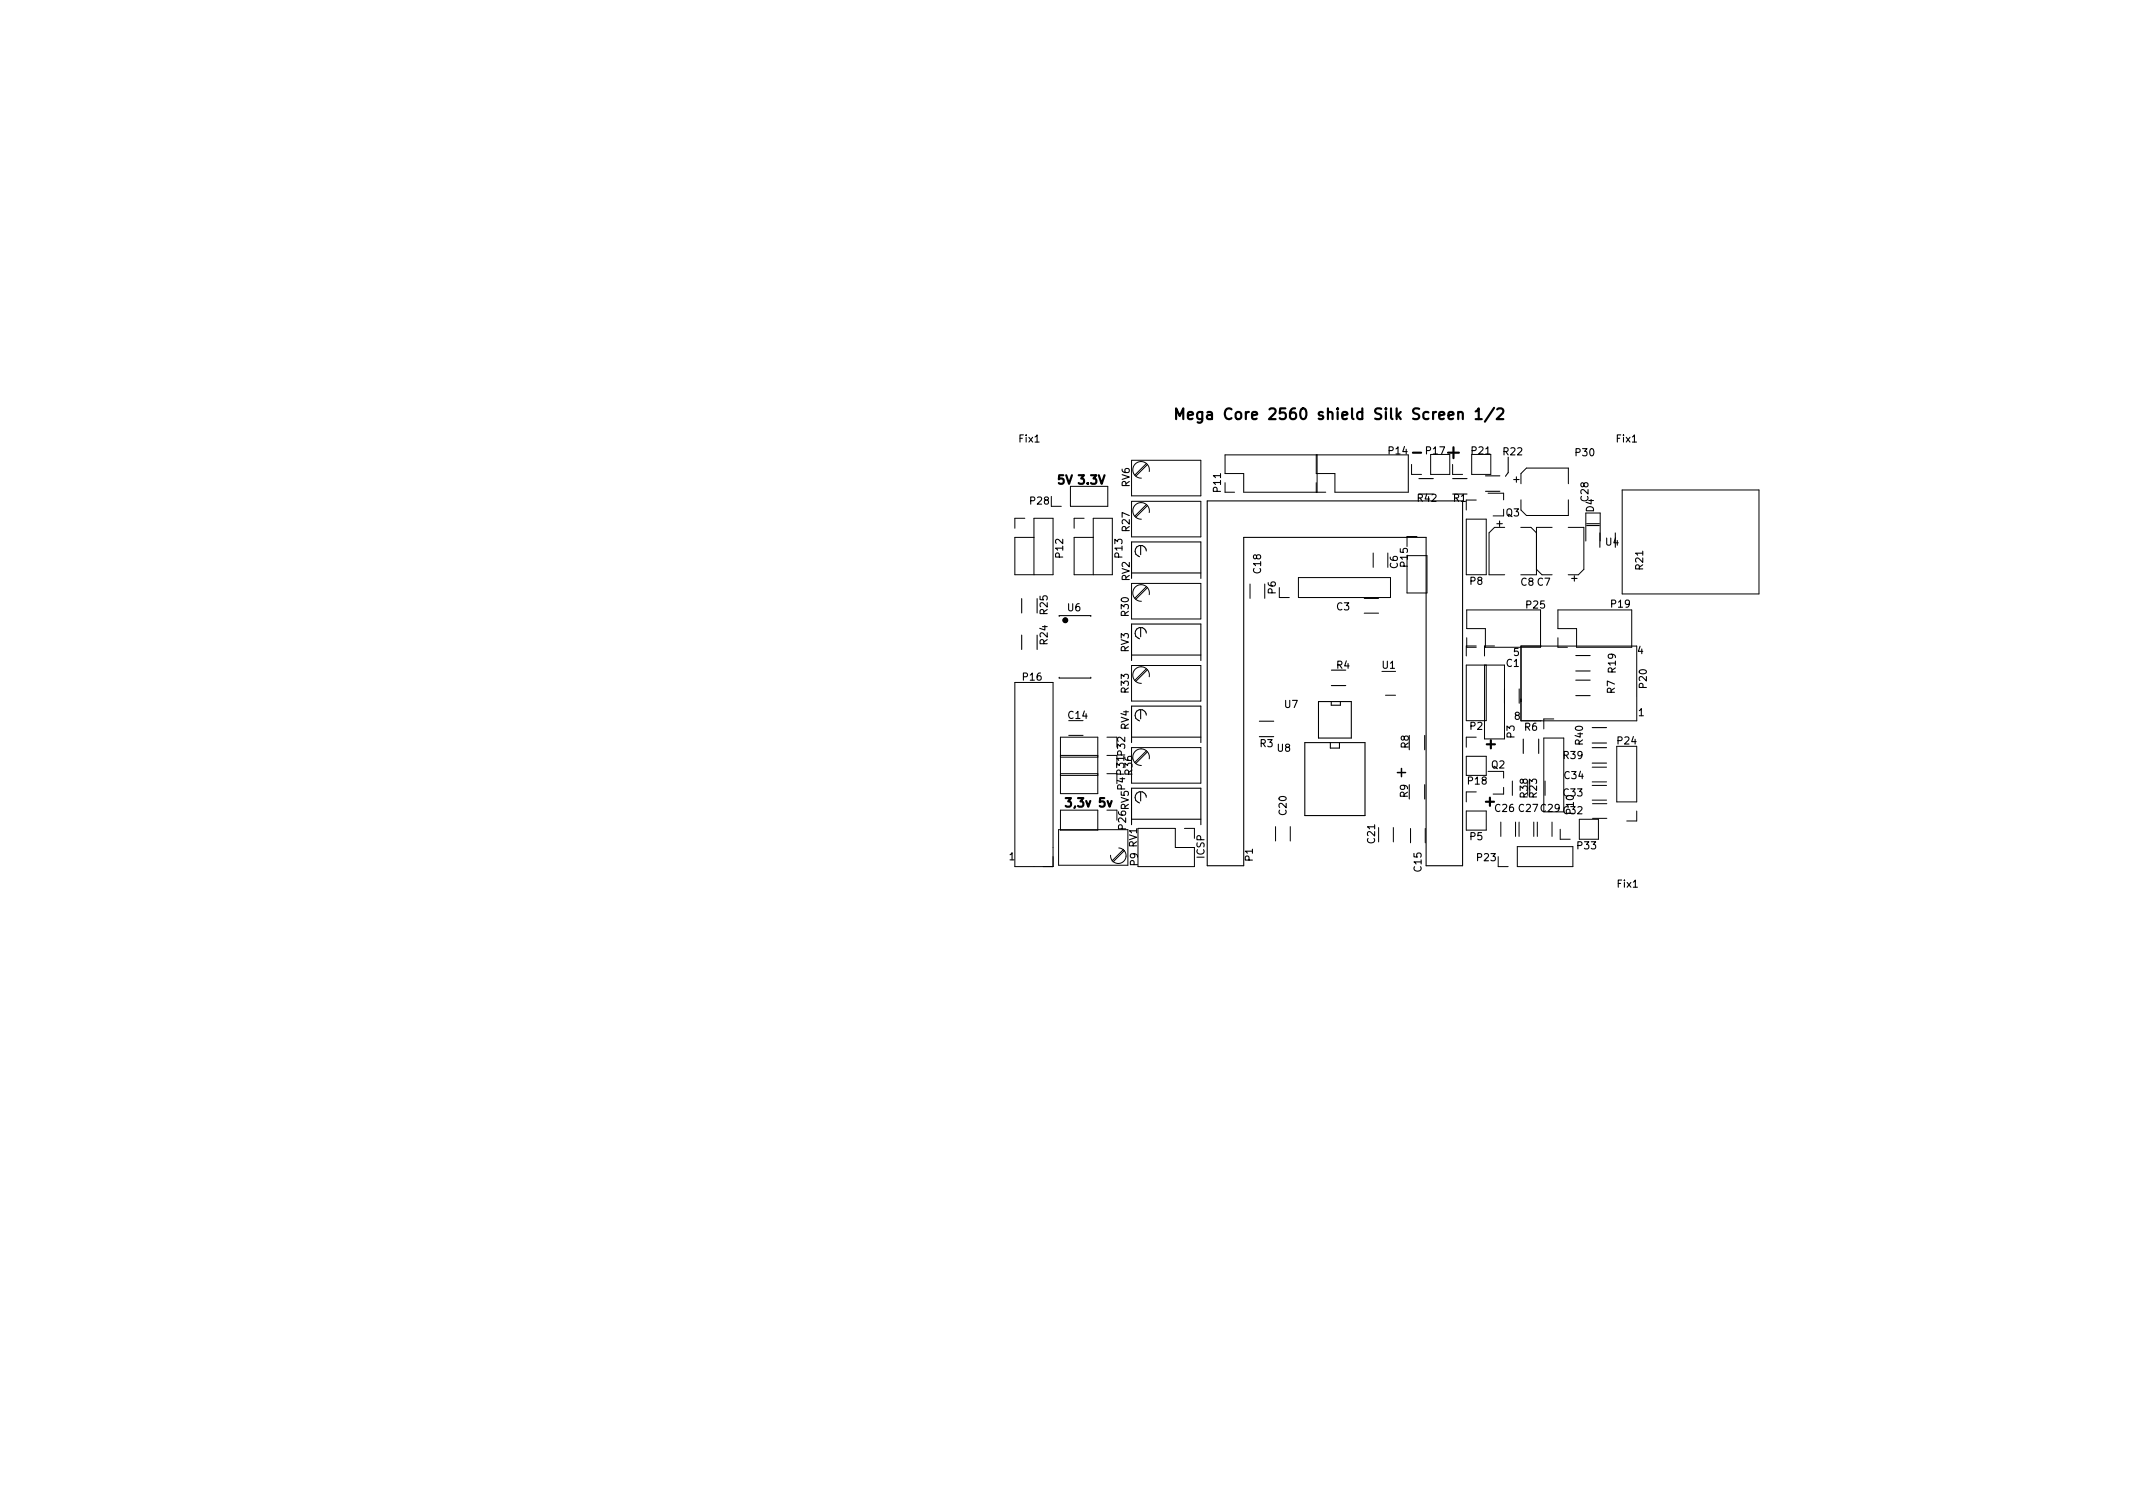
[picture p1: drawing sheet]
<svg xmlns="http://www.w3.org/2000/svg" width="297mm" height="210mm" viewBox="0 0 297 210" stroke-linecap="round" stroke-linejoin="round" font-family="sans-serif">
<defs><g id="words">
<text font-size="2.8" x="201.6" y="63.9">+</text>
<g font-size="2.1">
<text x="167.6" y="58.4">Mega Core 2560 shield Silk Screen 1/2</text>
<text x="197.7" y="62.4" transform="rotate(-180 197.7 62.4)">-</text>
<text x="207" y="104.3">+</text>
<text x="194.6" y="108.2">+</text>
<text x="206.9" y="112.3">+</text>
</g>
<g font-size="1.7">
<text x="147.3" y="67.4">5V 3.3V</text>
<text x="148.8" y="112.4">3,3v 5v</text>
</g>
<g font-size="1.4">
<text x="142" y="61.6">Fix1</text>
<text x="193.4" y="63.3">P14</text>
<text x="198.6" y="63.3">P17</text>
<text x="205" y="63.3">P21</text>
<text x="209.4" y="63.4">R22</text>
<text x="219.5" y="63.5">P30</text>
<text x="225.1" y="61.6">Fix1</text>
<text x="143.5" y="70.2">P28</text>
<text x="157.3" y="67.8" transform="rotate(-90 157.3 67.8)">RV6</text>
<text x="170" y="68.4" transform="rotate(-90 170 68.4)">P11</text>
<text x="197.4" y="69.9">R42</text>
<text x="202.4" y="69.9">R1</text>
<text x="209.7" y="71.9">Q3</text>
<text x="210.8" y="67.2">+</text>
<text x="221.2" y="69.8" transform="rotate(-90 221.2 69.8)">C28</text>
<text x="222" y="71.3" transform="rotate(-90 222 71.3)">D4</text>
<text x="148" y="77.6" transform="rotate(-90 148 77.6)">P12</text>
<text x="156.3" y="77.6" transform="rotate(-90 156.3 77.6)">P13</text>
<text x="157.3" y="73.9" transform="rotate(-90 157.3 73.9)">R27</text>
<text x="209.3" y="73.3" transform="rotate(-90 209.3 73.3)">+</text>
<text x="223.6" y="76">U4</text>
<text x="157.3" y="80.9" transform="rotate(-90 157.3 80.9)">RV2</text>
<text x="175.6" y="79.8" transform="rotate(-90 175.6 79.8)">C18</text>
<text x="177.7" y="82.7" transform="rotate(-90 177.7 82.7)">P6</text>
<text x="194.7" y="79.1" transform="rotate(-90 194.7 79.1)">C6</text>
<text x="196" y="78.9" transform="rotate(-90 196 78.9)">P15</text>
<text x="204.7" y="81.4">P8</text>
<text x="211.8" y="81.6">C8 C7</text>
<text x="219.7" y="80.9" transform="rotate(-90 219.7 80.9)">+</text>
<text x="228.8" y="79.3" transform="rotate(-90 228.8 79.3)">R21</text>
<text x="145.9" y="89.7" transform="rotate(-90 145.9 89.7)">R24</text>
<text x="145.9" y="85.5" transform="rotate(-90 145.9 85.5)">R25</text>
<text x="148.7" y="85.1">U6</text>
<text x="157.2" y="85.8" transform="rotate(-90 157.2 85.8)">R30</text>
<text x="186.2" y="85">C3</text>
<text x="212.6" y="84.7">P25</text>
<text x="224.4" y="84.6">P19</text>
<text x="142.5" y="94.8">P16</text>
<text x="157.2" y="90.8" transform="rotate(-90 157.2 90.8)">RV3</text>
<text x="186.2" y="93.1">R4</text>
<text x="192.5" y="93.1">U1</text>
<text x="209.8" y="92.9">C1</text>
<text x="210.8" y="91.3">5</text>
<text x="225" y="93.6" transform="rotate(-90 225 93.6)">R19</text>
<text x="228.1" y="91.1">4</text>
<text x="229.3" y="95.8" transform="rotate(-90 229.3 95.8)">P20</text>
<text x="148.8" y="100.1">C14</text>
<text x="157.2" y="101.6" transform="rotate(-90 157.2 101.6)">RV4</text>
<text x="157.2" y="96.4" transform="rotate(-90 157.2 96.4)">R33</text>
<text x="178.9" y="98.6">U7</text>
<text x="204.7" y="101.6">P2</text>
<text x="210.9" y="100.2">8</text>
<text x="212.3" y="101.7">R6</text>
<text x="224.9" y="96.5" transform="rotate(-90 224.9 96.5)">R7</text>
<text x="228.2" y="99.7">1</text>
<text x="157.7" y="107.9" transform="rotate(-90 157.7 107.9)">R36</text>
<text x="175.5" y="104">R3</text>
<text x="177.9" y="104.7">U8</text>
<text x="196.2" y="104.2" transform="rotate(-90 196.2 104.2)">R8</text>
<text x="207.7" y="107">Q2</text>
<text x="210.9" y="102.7" transform="rotate(-90 210.9 102.7)">P3</text>
<text x="217.8" y="105.7">R39</text>
<text x="220.4" y="103.7" transform="rotate(-90 220.4 103.7)">R40</text>
<text x="225.3" y="103.6">P24</text>
<text x="156.7" y="110" transform="rotate(-90 156.7 110)">P4 P31P32</text>
<text x="157.2" y="112.8" transform="rotate(-90 157.2 112.8)">RV5</text>
<text x="179.2" y="113.4" transform="rotate(-90 179.2 113.4)">C20</text>
<text x="196" y="111" transform="rotate(-90 196 111)">R9</text>
<text x="204.5" y="109.2">P18</text>
<text x="208.2" y="113">C26 C27 C29 C32</text>
<text x="212.7" y="111" transform="rotate(-90 212.7 111)">R38</text>
<text x="214" y="111" transform="rotate(-90 214 111)">R23</text>
<text x="217.8" y="110.9">C33</text>
<text x="217.9" y="108.5">C34</text>
<text x="219.2" y="113.3" transform="rotate(-90 219.2 113.3)">P10</text>
<text x="140.6" y="119.8">1</text>
<text x="156.8" y="115.4" transform="rotate(-90 156.8 115.4)">P26</text>
<text x="167.7" y="119.5" transform="rotate(-90 167.7 119.5)">ICSP</text>
<text x="174.5" y="119.9" transform="rotate(-90 174.5 119.9)">P1</text>
<text x="191.5" y="117.4" transform="rotate(-90 191.5 117.4)">C21</text>
<text x="204.7" y="117">P5</text>
<text x="205.7" y="119.9">P23</text>
<text x="219.7" y="118.3">P33</text>
<text x="158.5" y="120.5" transform="rotate(-90 158.5 120.5)">P9 RV1</text>
<text x="198" y="121.3" transform="rotate(-90 198 121.3)">C15</text>
<text x="225.3" y="123.6">Fix1</text>
</g>
</g></defs>
<g fill="none" stroke="#000" stroke-width=".15">
<path d="M157.6 79.8h9.6M158.8 76v1.2M159.6 76.7a.79 .79 0 0 0-.7-.8 .79 .79 0 0 0-.8 .7 .79 .79 0 0 0 .6 .9M168.1 69.7h35.6v50.8h-5.1v-45.7h-25.4v45.7h-5.1zM197.6 66.6h2M202.3 66.6h2M206.9 68.4h2M206.9 66.3h2M210 63.7v2.1l-.4 .5M220.9 72.9h1.8M220.9 73.2h1.8M222.8 74.2v2"/>
<path d="M224.9 74.2v2M142.3 83.4v2M142.3 88.4v2M144.4 88.4v2M147.5 85.8v-.1h4.4v.1M147.5 94.3v.1h4.4v-.1M157.6 80.5v-5h9.6v5M157.6 88.2v-1.3h9.6v5.1M157.6 99.6v-1.3h9.6v5.1M157.6 89.4v2.6M157.6 91.2h9.6M158.8 87.4v1.3"/>
<path d="M158.8 98.8v1.3M159.6 99.6a.79 .79 0 0 0-.7-.8 .79 .79 0 0 0-.8 .7 .79 .79 0 0 0 .6 .9M159.6 88.2a.79 .79 0 0 0-.7-.8 .79 .79 0 0 0-.8 .7 .79 .79 0 0 0 .6 .9M183.6 97.7h4.6v5.1h-4.6zM185.4 97.7v.5h1.3v-.5M185.4 93.3h2M185.4 95.5h2M219.4 91.3h2M219.4 93.4h2M219.4 94.7h2M219.4 96.9h2M157.6 114.1h9.6"/>
<path d="M157.6 109.8h9.6v5M157.6 100.9v2.5M157.6 112.3v2.5M157.6 102.6h9.6M158.8 110.3v1.2M159.6 111a.79 .79 0 0 0-.7-.8 .79 .79 0 0 0-.8 .7 .79 .79 0 0 0 .6 .9M175.4 100.4h2M181.7 103.4h8.4v10.2h-8.4zM185.3 103.4v.8h1.2v-.8M198.4 102.4v2M198.4 109.3v2M212.1 102.9v2"/>
<path d="M214.3 102.9v2M221.7 106.3h2M221.7 104.1h2M221.7 103.5h2M221.7 101.3h2"/>
</g>
<path d="M163.8 58.4v-1.5l.5 1 .5-1v1.5M165.4 57.9l.7-.2v-.3h-.5l-.2 .2 .1 .7 .1 .1 .5-.1M167.4 57.4v1.2a.41 .41 0 0 1-.6 .2M167.4 57.4h-.4l-.3 .2v.5l.2 .2 .1 .1 .4-.1M205.5 58.4h.9M208.1 56.8l-1.3 1.9M208.5 57l.2-.1h.5a.41 .41 0 0 1 .1 .6l-.9 .9h1M148.4 86.4h.1" fill="none" stroke="#000" stroke-width=".3"/>
<g fill="none" stroke="#000" stroke-width=".14">
<path d="M142.7 72.2h-1.4v1.4M144 74.8h-2.7v5.2h5.3v-7.8h-2.6v7.8M146.4 70.5h1.4M149.1 67.7h5.2v2.8h-5.2zM151 72.2h-1.4v1.4M152.2 74.8h-2.6v5.2h5.3v-7.8h-2.7v7.8M157.6 64.1h9.6v4.9h-9.6zM157.6 69.8h9.6v5h-9.6zM159.6 70.3l-1.6 1.6M159.6 64.5l-1.6 1.7M159.8 70.4l-1.6 1.6M159.8 64.7l-1.6 1.6"/>
<path d="M160 71.4a1.15 1.15 0 0 0-.9-1.4 1.15 1.15 0 0 0-1.3 1.1 1.15 1.15 0 0 0 1.1 1.2M160 65.7a1.15 1.15 0 0 0-.9-1.4 1.15 1.15 0 0 0-1.3 1.1 1.15 1.15 0 0 0 1.1 1.2M170.6 67.2v1.3h1.3M183.3 63.3v2.6h2.6v2.6h10.2v-5.2h-25.5v2.6h2.6v2.6h11.4M183.3 67.2v1.3M183.4 63.3v5.2M191.2 77v2M195.9 77.4h2.8v5.2h-2.8zM196.6 64.7v1.4h1.4M197.3 74.7h-1.4v1.4M199.2 63.3h2.7v2.8h-2.7zM202.3 64.7v1.4h1.4"/>
<path d="M204.2 72.3h2.8v7.7h-2.8zM204.9 63.3h2.7v2.8h-2.7zM205.6 69.6h-1.4v1.4M207.2 68.7h2.2v.9M207.9 71.8h1.5M208.1 73.4l-.7 .8v5.8h2.1M211.8 73.4h1.4l.8 .8M211.8 67.4v-1.5l.8-.7h5.8v2.2M211.8 69.6v1.4l.8 .8h5.8v-2.2M214 79.3l.7 .7h1.4M216.1 73.4h-2.1v6.6h-2.2M218.4 73.4h2.2v5.9l-.8 .7h-1.4"/>
<path d="M220.8 75.3v-3.9h2v3.9M225.9 68.2h19.1v14.5h-19.1zM141.3 95h5.3v25.7h-5.3zM157.6 81.2h9.6v5h-9.6zM157.6 92.7h9.6v4.9h-9.6zM159.6 93.1l-1.6 1.6M159.6 81.7l-1.6 1.6M159.8 93.3l-1.6 1.6M159.8 81.8l-1.6 1.6M160 94.2a1.15 1.15 0 0 0-.9-1.3 1.15 1.15 0 0 0-1.3 1 1.15 1.15 0 0 0 1.1 1.3M160 82.8a1.15 1.15 0 0 0-.9-1.4 1.15 1.15 0 0 0-1.3 1.1 1.15 1.15 0 0 0 1.1 1.2M174.1 81.3v2"/>
<path d="M176.1 81.3v2M178.2 81.8v1.4h1.3M180.8 80.4h12.8v2.8h-12.8zM190 85.4h2M190 83.3h2M192.9 96.8h1.4M204.3 88.8v1.3h1.3M204.3 84.9h10.2v5.2h-7.6v-2.6h-2.6zM205.6 89.9h-1.4v1.4M206.7 92.6v10.3h2.8v-10.3h-5.3v7.7h2.8v-7.7M208.1 89.9h-1.4v1.4M211.6 95.9v2"/>
<path d="M211.8 97.3v3.1h16.1v-10.4h-16.1v7.7M217 88.8v1.3h1.3M217 84.9h10.2v5.2h-7.6v-2.6h-2.6zM147.4 115.5h9.7v5h-9.7zM147.7 112.8h5.2v2.8h-5.2zM147.7 108h5.2M147.7 102.6h5.2v7.9h-5.2zM147.7 105.4h5.2M147.7 105.2h5.2M147.7 107.7h5.2M148.8 102.4h2M154.1 102.6h1.4"/>
<path d="M154.1 105.2h1.4M154.1 107.7h1.4M154.1 112.8h1.4M155.8 118.1a1.08 1.08 0 0 1 1 1.1 1.08 1.08 0 0 1-1.1 1 1.08 1.08 0 0 1-1-1.1M156.5 118.3l-1.6 1.6M156.6 118.4l-1.6 1.6M157.6 104.1h9.6v4.9h-9.6zM158.5 115.3h5.2v2.7h2.6v2.7h-7.8zM159.6 104.6l-1.6 1.6M159.8 104.7l-1.6 1.6M160 105.7a1.15 1.15 0 0 0-.9-1.4 1.15 1.15 0 0 0-1.3 1.1 1.15 1.15 0 0 0 1.1 1.2M164.9 115.3h1.4v1.4"/>
<path d="M177.6 115.1v2M179.7 115.1v2M194 115.2v2M196.4 115.4v2M198.5 115.4v2M204.2 105.3h2.8v2.7h-2.8zM204.2 112.9h2.8v2.7h-2.8zM205.6 102.6h-1.4v1.4M205.6 110.3h-1.4v1.4M207.2 107.4h2.2v.9M208.6 119.3v1.4h1.4M209 114.5v2"/>
<path d="M209.4 109.6v1h-1.5M210.6 108.8v2M211.1 114.5v2M211.3 117.9h7.7v2.8h-7.7zM211.5 114.5v2M213.6 114.5v2M214.1 114.5v2M215 102.8h2.8v10.2h-2.8zM215.2 108.8v2M216.1 114.5v2M216.4 100.1h-1.4v1.4M217.3 115.5v1.4h1.4"/>
<path d="M219.9 114.1h2.7v2.8h-2.7zM221.7 111.4h2M221.7 109.4h2M221.7 108.9h2M221.7 106.8h2M221.8 113.9h2M221.8 111.9h2M225.1 103.9h2.8v7.8h-2.8zM227.9 112.9v1.4h-1.4"/>
</g>
<circle cx="148.4" cy="86.4" r=".22" fill="none" stroke="#000" stroke-width=".38"/>
<circle cx="148.4" cy="86.4" r=".3" fill="#000" stroke="#000" stroke-width=".14"/>
<use href="#words"/>
</svg>
